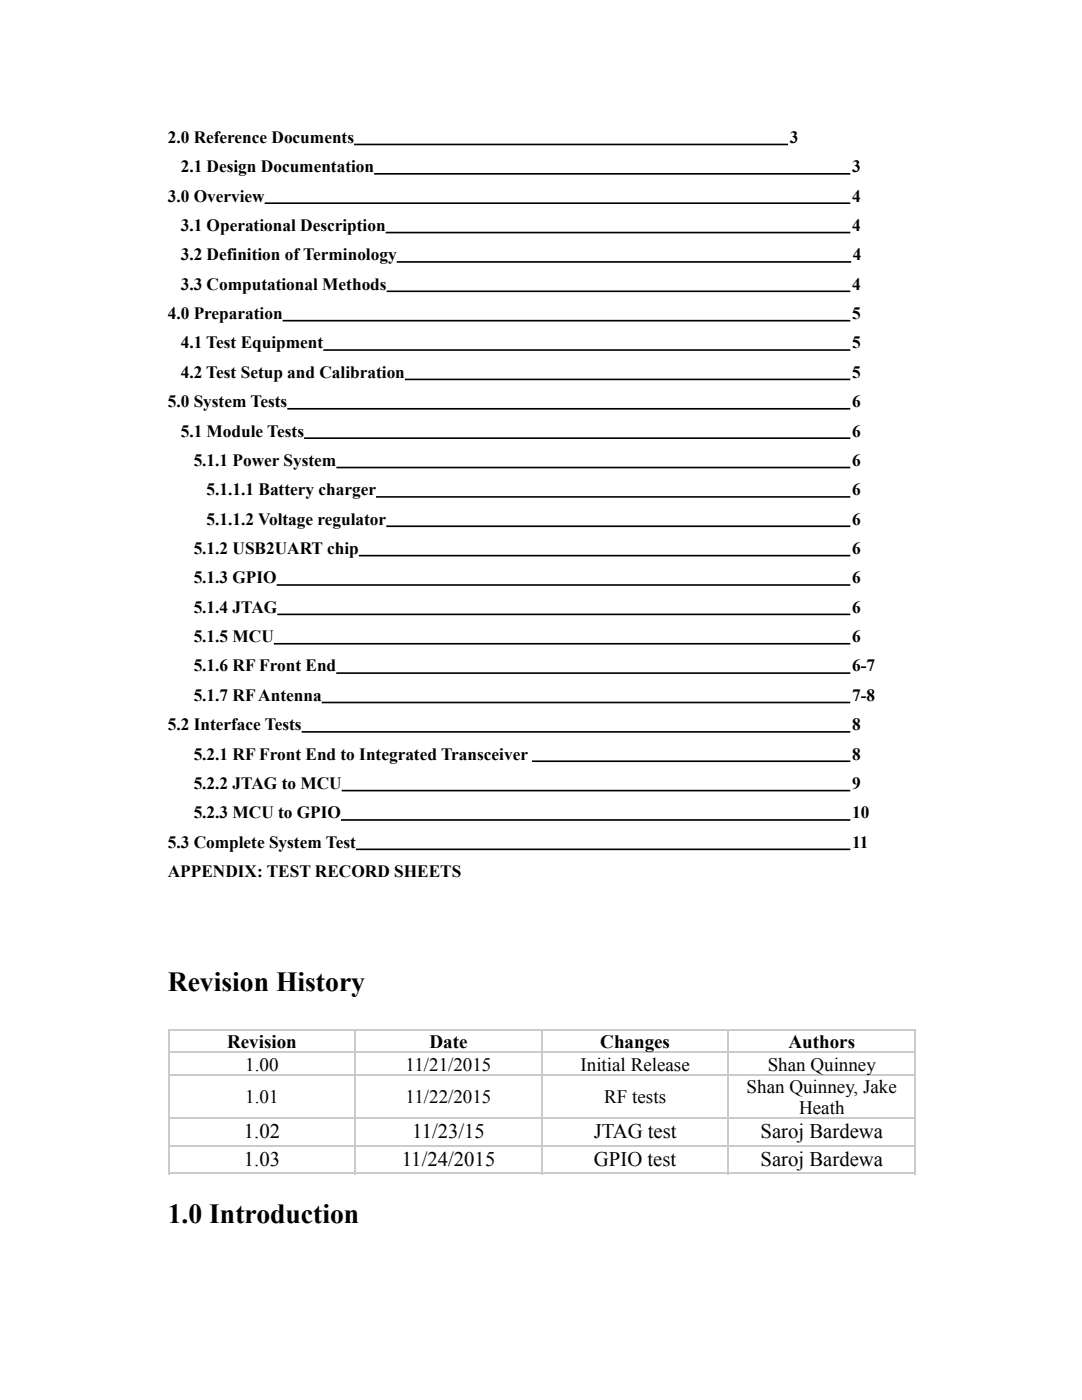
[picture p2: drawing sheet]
<svg xmlns="http://www.w3.org/2000/svg" width="216mm" height="279mm" viewBox="0 0 216 279" stroke-linecap="round" stroke-linejoin="round" font-family="sans-serif">
<defs><g id="words">
<text font-size="5.5" fill="#00000a" x="33.5" y="197.8">Revision History</text>
<text font-size="5.5" x="33.5" y="244.2">1.0 Introduction</text>
<g font-size="4.1" fill="#00000a">
<text x="48.6" y="227.1">1.02</text>
<text x="82.2" y="227.1">11/23/15</text>
<text x="118.5" y="227.1">JTAG test</text>
<text x="151.7" y="227.1">Saroj Bardewa</text>
<text x="48.6" y="232.6">1.03</text>
<text x="80.2" y="232.6">11/24/2015</text>
<text x="118.5" y="232.6">GPIO test</text>
<text x="151.7" y="232.6">Saroj Bardewa</text>
</g>
<g font-size="3.8" fill="#00000a">
<text x="45.3" y="209.2">Revision</text>
<text x="85.7" y="209.2">Date</text>
<text x="119.8" y="209.2">Changes</text>
<text x="157.3" y="209.2">Authors</text>
<text x="48.9" y="213.7">1.00</text>
<text x="80.9" y="213.7">11/21/2015</text>
<text x="115.8" y="213.7">Initial Release</text>
<text x="153.2" y="213.7">Shan Quinney</text>
<text x="48.9" y="220.2">1.01</text>
<text x="80.9" y="220.2">11/22/2015</text>
<text x="120.6" y="220.2">RF tests</text>
<text x="149" y="218.1">Shan Quinney, Jake</text>
<text x="159.5" y="222.3">Heath</text>
</g>
<g font-size="3.4">
<text x="33.5" y="28.5">2.0 Reference Documents</text>
<text x="157.6" y="28.5">3</text>
<text x="36.1" y="34.4">2.1 Design Documentation</text>
<text x="170" y="34.4">3</text>
<text x="33.5" y="40.2">3.0 Overview</text>
<text x="170" y="40.2">4</text>
<text x="36.1" y="46.1">3.1 Operational Description</text>
<text x="170" y="46.1">4</text>
<text x="36.1" y="51.9">3.2 Definition of Terminology</text>
<text x="170.2" y="51.9">4</text>
<text x="36.1" y="57.8">3.3 Computational Methods</text>
<text x="170" y="57.8">4</text>
<text x="33.5" y="63.7">4.0 Preparation</text>
<text x="170" y="63.7">5</text>
<text x="36.1" y="69.5">4.1 Test Equipment</text>
<text x="170" y="69.5">5</text>
<text x="36.1" y="75.4">4.2 Test Setup and Calibration</text>
<text x="170" y="75.4">5</text>
<text x="33.5" y="81.3">5.0 System Tests</text>
<text x="170" y="81.3">6</text>
<text x="36.1" y="87.1">5.1 Module Tests</text>
<text x="170" y="87.1">6</text>
<text x="38.6" y="93">5.1.1 Power System</text>
<text x="170" y="93">6</text>
<text x="41.2" y="98.8">5.1.1.1 Battery charger</text>
<text x="170" y="98.8">6</text>
<text x="41.2" y="104.7">5.1.1.2 Voltage regulator</text>
<text x="170" y="104.7">6</text>
<text x="38.6" y="110.6">5.1.2 USB2UART chip</text>
<text x="170" y="110.6">6</text>
<text x="38.6" y="116.4">5.1.3 GPIO</text>
<text x="170" y="116.4">6</text>
<text x="38.6" y="122.3">5.1.4 JTAG</text>
<text x="170" y="122.3">6</text>
<text x="38.6" y="128.1">5.1.5 MCU</text>
<text x="170" y="128.1">6</text>
<text x="38.6" y="134">5.1.6 RF Front End</text>
<text x="170" y="134">6-7</text>
<text x="38.6" y="139.9">5.1.7 RF Antenna</text>
<text x="170" y="139.9">7-8</text>
<text x="33.5" y="145.7">5.2 Interface Tests</text>
<text x="170" y="145.7">8</text>
<text x="38.6" y="151.6">5.2.1 RF Front End to Integrated Transceiver</text>
<text x="170" y="151.6">8</text>
<text x="38.6" y="157.5">5.2.2 JTAG to MCU</text>
<text x="170" y="157.5">9</text>
<text x="38.6" y="163.3">5.2.3 MCU to GPIO</text>
<text x="170" y="163.3">10</text>
<text x="33.5" y="169.2">5.3 Complete System Test</text>
<text x="170" y="169.2">11</text>
<text x="33.5" y="175">APPENDIX: TEST RECORD SHEETS</text>
</g>
</g></defs>
<g fill="none" stroke="#cbcbcb" stroke-width=".34">
<path d="M33.6 205.4v28.9M33.8 205.6h36.9M33.8 210h36.9M33.8 214.5h36.9M70.9 205.4v28.9M71.1 205.6h36.8M71.1 210h36.8M71.1 214.5h36.8M108.1 205.4v28.9M108.3 205.6h36.9M108.3 210h36.9M108.3 214.5h36.9"/>
<path d="M145.4 205.4v28.9M145.5 205.6h36.9M145.5 210h36.9M145.5 214.5h36.9M182.6 205.4v28.9M33.8 223.1h36.9M33.8 228.7h36.9M33.8 234.2h36.9M71.1 223.1h36.8M71.1 228.7h36.8M71.1 234.2h36.8M108.3 223.1h36.9"/>
<path d="M108.3 228.7h36.9M108.3 234.2h36.9M145.5 223.1h36.9M145.5 228.7h36.9M145.5 234.2h36.9"/>
</g>
<g fill="none" stroke="#000" stroke-width=".33">
<path d="M70.7 28.8h86.6M74.7 34.7h95M52.8 40.6h116.9M77 46.4h92.7M77.2 58.1h92.5M79.2 52.3h90.6M56.4 64h113.3M64.5 69.9h105.2M80.8 75.7h88.9M57.3 81.6h112.4M60.7 87.4h109M67.1 93.3h102.6"/>
<path d="M75 99.2h94.7M55.2 116.8h114.5M71.6 110.9h98.1M77.1 105h92.6M54.6 128.5h115.1M55.3 122.6h114.4M67.1 134.3h102.6M60.2 146.1h109.5M64.2 140.2h105.5M68.2 157.8h101.5M106.2 151.9h63.5M68 163.6h101.7"/>
<path d="M71 169.5h98.7"/>
</g>
<use href="#words"/>
</svg>
